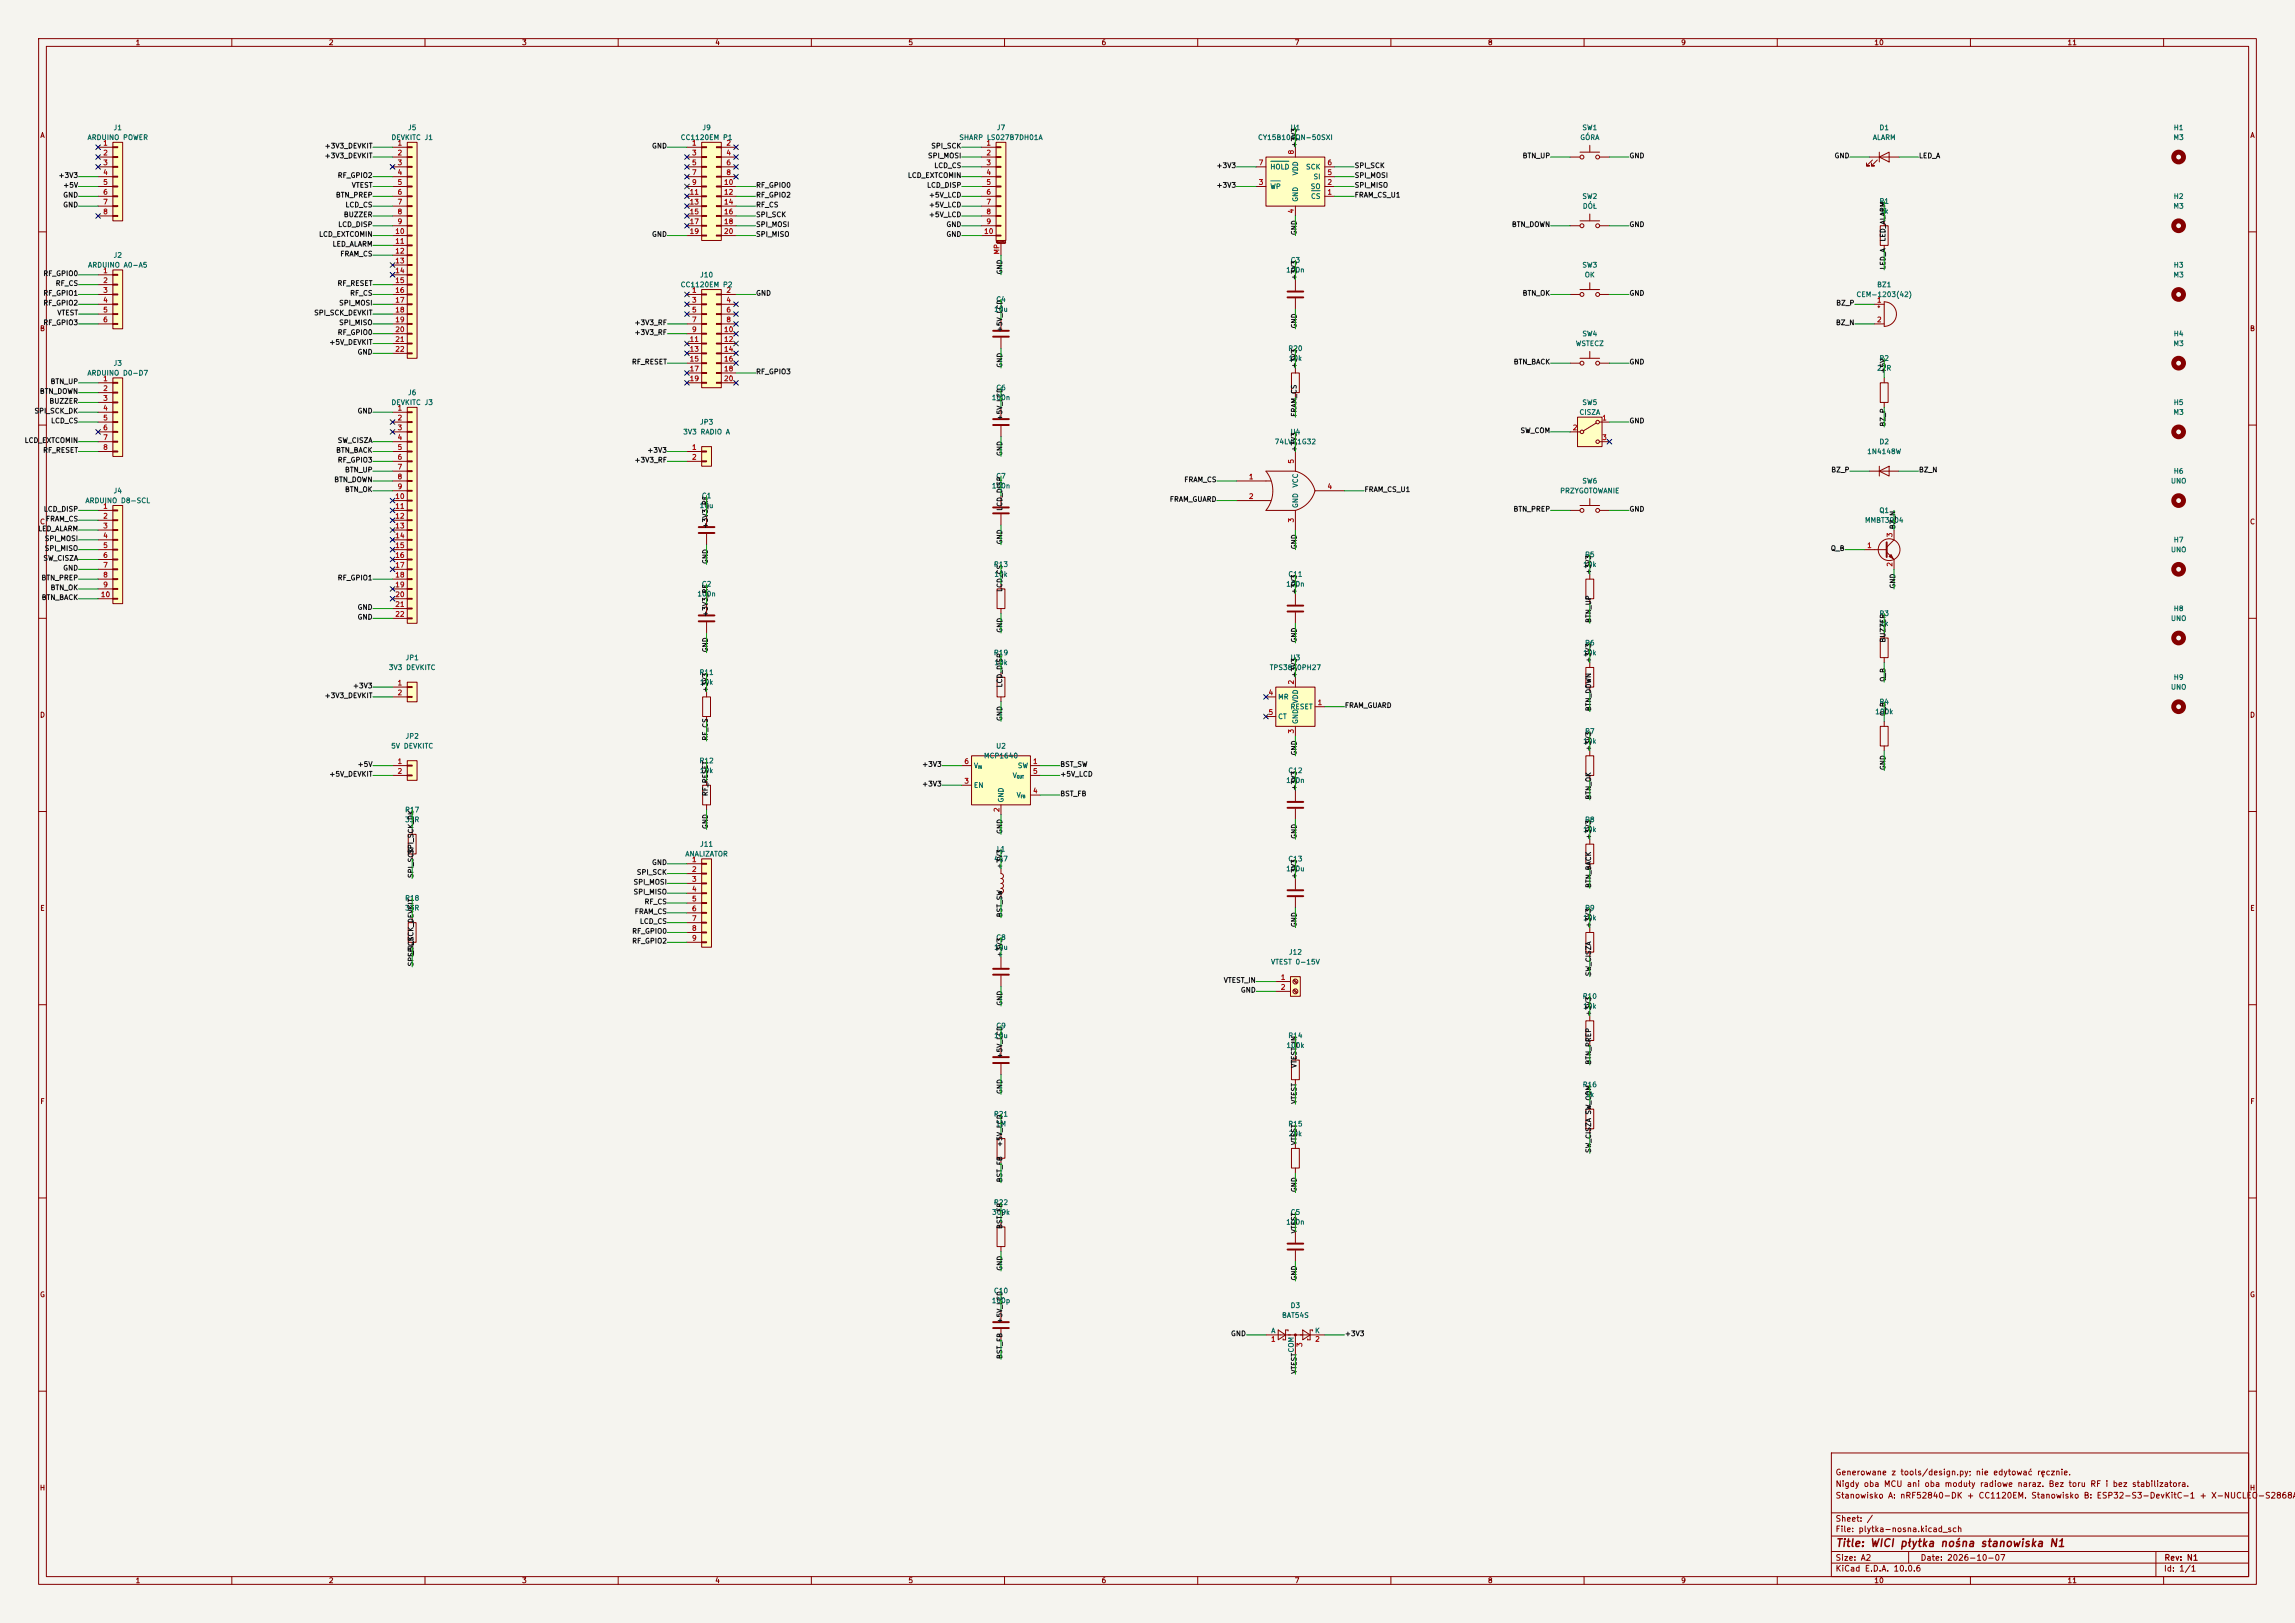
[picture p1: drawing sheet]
<svg xmlns="http://www.w3.org/2000/svg" width="594mm" height="420mm" viewBox="0 0 594 420" stroke-linecap="round" stroke-linejoin="round" font-family="sans-serif">
<defs><g id="words">
<text font-size="2" fill="#840000" x="475" y="400.8">Title: WICI płytka nośna stanowiska N1</text>
<g font-size="1.5" fill="#840000">
<text x="475" y="382.1">Generowane z tools/design.py; nie edytować ręcznie.</text>
<text x="475" y="388.1">Stanowisko A: nRF52840-DK + CC1120EM. Stanowisko B: ESP32-S3-DevKitC-1 + X-NUCLEO-S2868A2</text>
<text x="475" y="385.1">Nigdy oba MCU ani oba moduły radiowe naraz. Bez toru RF i bez stabilizatora.</text>
<text x="475" y="394.1">Sheet: /</text>
<text x="475" y="396.8">File: plytka-nosna.kicad_sch</text>
<text x="475" y="407">KiCad E.D.A. 10.0.6</text>
<text x="475" y="404.2">Size: A2</text>
<text x="497" y="404.2">Date: 2026-10-07</text>
<text x="560" y="407">Id: 1/1</text>
<text x="560.1" y="404.2">Rev: N1</text>
</g>
<g font-size="1.3" fill="#840000">
<text x="35" y="12">1</text>
<text x="85" y="12">2</text>
<text x="135" y="12">3</text>
<text x="185" y="12">4</text>
<text x="235" y="12">5</text>
<text x="285" y="12">6</text>
<text x="335" y="12">7</text>
<text x="385" y="12">8</text>
<text x="435" y="12">9</text>
<text x="485" y="12">10</text>
<text x="535" y="12">11</text>
<text x="10.3" y="36">A</text>
<text x="582.3" y="36">A</text>
<text x="10.2" y="86">B</text>
<text x="582.2" y="86">B</text>
<text x="10.2" y="136">C</text>
<text x="582.2" y="136">C</text>
<text x="10.2" y="186">D</text>
<text x="582.2" y="186">D</text>
<text x="10.3" y="236">E</text>
<text x="582.3" y="236">E</text>
<text x="10.3" y="286">F</text>
<text x="582.3" y="286">F</text>
<text x="10.2" y="336">G</text>
<text x="582.2" y="336">G</text>
<text x="10.2" y="386">H</text>
<text x="582.2" y="386">H</text>
<text x="35" y="410">1</text>
<text x="85" y="410">2</text>
<text x="135" y="410">3</text>
<text x="185" y="410">4</text>
<text x="235" y="410">5</text>
<text x="285" y="410">6</text>
<text x="335" y="410">7</text>
<text x="385" y="410">8</text>
<text x="435" y="410">9</text>
<text x="485" y="410">10</text>
<text x="535" y="410">11</text>
</g>
<g font-size="1.3" fill="#006464">
<text x="29.3" y="34">J1</text>
<text x="105.5" y="34">J5</text>
<text x="181.7" y="34">J9</text>
<text x="257.9" y="34">J7</text>
<text x="333.9" y="34">U1</text>
<text x="409.4" y="34">SW1</text>
<text x="486.3" y="34">D1</text>
<text x="562.5" y="34">H1</text>
<text x="22.5" y="36.5">ARDUINO POWER</text>
<text x="101.2" y="36.5">DEVKITC J1</text>
<text x="176" y="36.5">CC1120EM P1</text>
<text x="248.2" y="36.5">SHARP LS027B7DH01A</text>
<text x="325.5" y="36.5">CY15B104QN-50SXI</text>
<text x="408.9" y="36.5">GÓRA</text>
<text x="484.6" y="36.5">ALARM</text>
<text x="562.4" y="36.5">M3</text>
<text x="328.6" y="44.1">HOLD</text>
<text x="336.2" y="45.5" transform="rotate(-90 336.2 45.5)">VDD</text>
<text x="337.9" y="44.1">SCK</text>
<text x="339.8" y="46.7">SI</text>
<text x="328.6" y="49.2">WP</text>
<text x="336.2" y="52.4" transform="rotate(-90 336.2 52.4)">GND</text>
<text x="339.1" y="49.2">SO</text>
<text x="339.2" y="51.8">CS</text>
<text x="409.4" y="51.8">SW2</text>
<text x="486.3" y="53">R1</text>
<text x="562.5" y="51.8">H2</text>
<text x="409.5" y="54.3">DÓŁ</text>
<text x="486.4" y="55.6">1k</text>
<text x="562.4" y="54.3">M3</text>
<text x="22.7" y="69.5">ARDUINO A0-A5</text>
<text x="29.3" y="67">J2</text>
<text x="332.8" y="70.8">100n</text>
<text x="333.9" y="68.3">C3</text>
<text x="409.4" y="69.5">SW3</text>
<text x="562.5" y="69.5">H3</text>
<text x="176" y="74.6">CC1120EM P2</text>
<text x="181.1" y="72.1">J10</text>
<text x="410.1" y="72.1">OK</text>
<text x="480.4" y="77.2">CEM-1203(42)</text>
<text x="485.7" y="74.6">BZ1</text>
<text x="562.4" y="72.1">M3</text>
<text x="257.2" y="81">10u</text>
<text x="257.7" y="78.4">C4</text>
<text x="407.7" y="89.9">WSTECZ</text>
<text x="409.4" y="87.3">SW4</text>
<text x="562.4" y="89.9">M3</text>
<text x="562.5" y="87.3">H4</text>
<text x="29.3" y="94.9">J3</text>
<text x="333.3" y="91.1">R20</text>
<text x="333.4" y="93.7">10k</text>
<text x="486.3" y="93.7">R2</text>
<text x="22.5" y="97.5">ARDUINO D0-D7</text>
<text x="257.7" y="101.3">C6</text>
<text x="485.7" y="96.2">22R</text>
<text x="101.2" y="105.1">DEVKITC J3</text>
<text x="105.5" y="102.6">J6</text>
<text x="256.6" y="103.8">100n</text>
<text x="408.7" y="107.6">CISZA</text>
<text x="409.4" y="105.1">SW5</text>
<text x="562.4" y="107.6">M3</text>
<text x="562.5" y="105.1">H5</text>
<text x="176.7" y="112.7">3V3 RADIO A</text>
<text x="181" y="110.2">JP3</text>
<text x="333.9" y="112.7">U4</text>
<text x="329.8" y="115.3">74LVC1G32</text>
<text x="483.1" y="117.8">1N4148W</text>
<text x="486.3" y="115.3">D2</text>
<text x="257.7" y="124.2">C7</text>
<text x="409.4" y="125.4">SW6</text>
<text x="561.8" y="125.4">UNO</text>
<text x="562.5" y="122.9">H6</text>
<text x="22" y="130.5">ARDUINO D8-SCL</text>
<text x="29.3" y="128">J4</text>
<text x="181" y="131.8">10u</text>
<text x="181.5" y="129.2">C1</text>
<text x="256.6" y="126.7">100n</text>
<text x="336.2" y="131.6" transform="rotate(-90 336.2 131.6)">GND</text>
<text x="336.2" y="126.3" transform="rotate(-90 336.2 126.3)">VCC</text>
<text x="403.7" y="128">PRZYGOTOWANIE</text>
<text x="482.6" y="135.6">MMBT3904</text>
<text x="486.3" y="133">Q1</text>
<text x="561.8" y="143.2">UNO</text>
<text x="562.5" y="140.7">H7</text>
<text x="257.1" y="147">R13</text>
<text x="257.2" y="149.6">10k</text>
<text x="333.3" y="149.6">C11</text>
<text x="409.6" y="147">10k</text>
<text x="410.1" y="144.5">R5</text>
<text x="180.4" y="154.6">100n</text>
<text x="181.5" y="152.1">C2</text>
<text x="332.8" y="152.1">100n</text>
<text x="486.3" y="159.7">R3</text>
<text x="561.8" y="161">UNO</text>
<text x="562.5" y="158.4">H8</text>
<text x="410.1" y="167.3">R6</text>
<text x="486.4" y="162.3">1k</text>
<text x="100.5" y="173.7">3V3 DEVKITC</text>
<text x="104.8" y="171.1">JP1</text>
<text x="257.1" y="169.9">R19</text>
<text x="257.2" y="172.4">10k</text>
<text x="328.5" y="173.7">TPS3840PH27</text>
<text x="333.9" y="171.1">U3</text>
<text x="409.6" y="169.9">10k</text>
<text x="180.9" y="175">R11</text>
<text x="181" y="177.5">10k</text>
<text x="561.8" y="178.8">UNO</text>
<text x="562.5" y="176.2">H9</text>
<text x="330.7" y="181.3">MR</text>
<text x="333.9" y="183.8">RESET</text>
<text x="336.2" y="182.2" transform="rotate(-90 336.2 182.2)">VDD</text>
<text x="485.2" y="185.1">100k</text>
<text x="486.3" y="182.6">R4</text>
<text x="104.8" y="191.5">JP2</text>
<text x="330.7" y="186.4">CT</text>
<text x="336.2" y="187.5" transform="rotate(-90 336.2 187.5)">GND</text>
<text x="410.1" y="190.2">R7</text>
<text x="101.1" y="194">5V DEVKITC</text>
<text x="180.9" y="197.8">R12</text>
<text x="254.5" y="196.5">MCP1640</text>
<text x="257.7" y="194">U2</text>
<text x="409.6" y="192.7">10k</text>
<text x="181" y="200.4">10k</text>
<text x="251.9" y="199.1">V</text>
<text x="262" y="201.6">V</text>
<text x="263.3" y="199.1">SW</text>
<text x="332.8" y="202.9">100n</text>
<text x="333.3" y="200.4">C12</text>
<text x="251.9" y="204.2">EN</text>
<text x="260" y="207.8" transform="rotate(-90 260 207.8)">GND</text>
<text x="263" y="206.7">V</text>
<text x="104.7" y="210.5">R17</text>
<text x="104.7" y="213.1">33R</text>
<text x="409.6" y="215.6">10k</text>
<text x="410.1" y="213.1">R8</text>
<text x="177.2" y="221.9">ANALIZATOR</text>
<text x="181.1" y="219.4">J11</text>
<text x="257.8" y="220.7">L1</text>
<text x="257.2" y="223.2">4u7</text>
<text x="332.8" y="225.8">100u</text>
<text x="333.3" y="223.2">C13</text>
<text x="104.7" y="233.4">R18</text>
<text x="104.7" y="235.9">33R</text>
<text x="409.6" y="238.5">10k</text>
<text x="410.1" y="235.9">R9</text>
<text x="257.7" y="243.5">C8</text>
<text x="257.2" y="246.1">10u</text>
<text x="328.8" y="249.9">VTEST 0-15V</text>
<text x="333.5" y="247.3">J12</text>
<text x="409.5" y="258.8">R10</text>
<text x="409.6" y="261.3">10k</text>
<text x="257.2" y="268.9">10u</text>
<text x="257.7" y="266.4">C9</text>
<text x="333.3" y="268.9">R14</text>
<text x="332.8" y="271.5">100k</text>
<text x="409.5" y="281.6">R16</text>
<text x="410.2" y="284.2">1k</text>
<text x="257.1" y="289.3">R21</text>
<text x="257.6" y="291.8">1M</text>
<text x="333.3" y="291.8">R15</text>
<text x="333.4" y="294.3">20k</text>
<text x="256.6" y="314.7">309k</text>
<text x="257.1" y="312.1">R22</text>
<text x="332.8" y="317.2">100n</text>
<text x="333.9" y="314.7">C5</text>
<text x="257.1" y="335">C10</text>
<text x="256.6" y="337.5">100p</text>
<text x="331.7" y="341.3">BAT54S</text>
<text x="333.9" y="338.8">D3</text>
<text x="328.9" y="345.3">A</text>
<text x="340.2" y="345.3">K</text>
<text x="335.1" y="350.1" transform="rotate(-90 335.1 350.1)">COM</text>
</g>
<g font-size="1.3" fill="#a90000">
<text x="26.6" y="38">1</text>
<text x="26.6" y="40.5">2</text>
<text x="102.8" y="38">1</text>
<text x="102.8" y="40.5">2</text>
<text x="179" y="38">1</text>
<text x="179" y="40.5">3</text>
<text x="187.9" y="38">2</text>
<text x="187.9" y="40.5">4</text>
<text x="255.2" y="38">1</text>
<text x="255.2" y="40.5">2</text>
<text x="335.1" y="40.1" transform="rotate(-90 335.1 40.1)">8</text>
<text x="26.6" y="43">3</text>
<text x="26.6" y="45.6">4</text>
<text x="102.8" y="43">3</text>
<text x="102.8" y="45.6">4</text>
<text x="179" y="43">5</text>
<text x="179" y="45.6">7</text>
<text x="187.9" y="43">6</text>
<text x="187.9" y="45.6">8</text>
<text x="255.2" y="43">3</text>
<text x="255.2" y="45.6">4</text>
<text x="325.7" y="43">7</text>
<text x="343.4" y="45.6">5</text>
<text x="343.4" y="43">6</text>
<text x="26.6" y="48.1">5</text>
<text x="26.6" y="50.7">6</text>
<text x="26.6" y="53.2">7</text>
<text x="102.8" y="48.1">5</text>
<text x="102.8" y="50.7">6</text>
<text x="102.8" y="53.2">7</text>
<text x="178.4" y="50.7">11</text>
<text x="178.4" y="53.2">13</text>
<text x="179" y="48.1">9</text>
<text x="187.3" y="48.1">10</text>
<text x="187.3" y="50.7">12</text>
<text x="187.3" y="53.2">14</text>
<text x="255.2" y="48.1">5</text>
<text x="255.2" y="50.7">6</text>
<text x="255.2" y="53.2">7</text>
<text x="325.7" y="48.1">3</text>
<text x="343.4" y="50.7">1</text>
<text x="343.4" y="48.1">2</text>
<text x="26.6" y="55.7">8</text>
<text x="102.8" y="55.7">8</text>
<text x="102.8" y="58.3">9</text>
<text x="178.4" y="55.7">15</text>
<text x="178.4" y="58.3">17</text>
<text x="187.3" y="55.7">16</text>
<text x="187.3" y="58.3">18</text>
<text x="255.2" y="55.7">8</text>
<text x="255.2" y="58.3">9</text>
<text x="335.1" y="55.3" transform="rotate(-90 335.1 55.3)">4</text>
<text x="102.2" y="60.8">10</text>
<text x="102.2" y="63.4">11</text>
<text x="102.2" y="65.9">12</text>
<text x="178.4" y="60.8">19</text>
<text x="187.3" y="60.8">20</text>
<text x="254.6" y="60.8">10</text>
<text x="26.6" y="71">1</text>
<text x="102.2" y="68.4">13</text>
<text x="102.2" y="71">14</text>
<text x="258.9" y="66" transform="rotate(-90 258.9 66)">MP</text>
<text x="26.6" y="73.5">2</text>
<text x="26.6" y="76.1">3</text>
<text x="102.2" y="73.5">15</text>
<text x="102.2" y="76.1">16</text>
<text x="179" y="76.1">1</text>
<text x="187.9" y="76.1">2</text>
<text x="26.6" y="78.6">4</text>
<text x="26.6" y="81.1">5</text>
<text x="26.6" y="83.7">6</text>
<text x="102.2" y="78.6">17</text>
<text x="102.2" y="81.1">18</text>
<text x="102.2" y="83.7">19</text>
<text x="179" y="78.6">3</text>
<text x="179" y="81.1">5</text>
<text x="179" y="83.7">7</text>
<text x="187.9" y="78.6">4</text>
<text x="187.9" y="81.1">6</text>
<text x="187.9" y="83.7">8</text>
<text x="485.7" y="78.6">1</text>
<text x="485.7" y="83.7">2</text>
<text x="102.2" y="86.2">20</text>
<text x="102.2" y="88.8">21</text>
<text x="178.4" y="88.8">11</text>
<text x="179" y="86.2">9</text>
<text x="187.3" y="86.2">10</text>
<text x="187.3" y="88.8">12</text>
<text x="102.2" y="91.3">22</text>
<text x="178.4" y="91.3">13</text>
<text x="178.4" y="93.8">15</text>
<text x="187.3" y="91.3">14</text>
<text x="187.3" y="93.8">16</text>
<text x="26.6" y="98.9">1</text>
<text x="26.6" y="101.5">2</text>
<text x="178.4" y="96.4">17</text>
<text x="178.4" y="98.9">19</text>
<text x="187.3" y="96.4">18</text>
<text x="187.3" y="98.9">20</text>
<text x="26.6" y="104">3</text>
<text x="26.6" y="106.5">4</text>
<text x="102.8" y="106.5">1</text>
<text x="26.6" y="109.1">5</text>
<text x="26.6" y="111.6">6</text>
<text x="102.8" y="109.1">2</text>
<text x="102.8" y="111.6">3</text>
<text x="406.9" y="111.6">2</text>
<text x="414.6" y="109.1">1</text>
<text x="26.6" y="114.2">7</text>
<text x="26.6" y="116.7">8</text>
<text x="102.8" y="114.2">4</text>
<text x="102.8" y="116.7">5</text>
<text x="102.8" y="119.2">6</text>
<text x="179" y="116.7">1</text>
<text x="179" y="119.2">2</text>
<text x="414.6" y="114.2">3</text>
<text x="102.8" y="121.8">7</text>
<text x="102.8" y="124.3">8</text>
<text x="323.1" y="124.3">1</text>
<text x="335.1" y="120.1" transform="rotate(-90 335.1 120.1)">5</text>
<text x="26.6" y="131.9">1</text>
<text x="102.2" y="129.4">10</text>
<text x="102.2" y="131.9">11</text>
<text x="102.8" y="126.9">9</text>
<text x="323.1" y="129.4">2</text>
<text x="343.4" y="126.9">4</text>
<text x="26.6" y="134.5">2</text>
<text x="26.6" y="137">3</text>
<text x="102.2" y="134.5">12</text>
<text x="102.2" y="137">13</text>
<text x="335.1" y="135.4" transform="rotate(-90 335.1 135.4)">3</text>
<text x="26.6" y="139.6">4</text>
<text x="26.6" y="142.1">5</text>
<text x="102.2" y="139.6">14</text>
<text x="102.2" y="142.1">15</text>
<text x="483.1" y="142.1">1</text>
<text x="490.1" y="139.2" transform="rotate(-90 490.1 139.2)">3</text>
<text x="26.6" y="144.6">6</text>
<text x="26.6" y="147.2">7</text>
<text x="26.6" y="149.7">8</text>
<text x="102.2" y="144.6">16</text>
<text x="102.2" y="147.2">17</text>
<text x="102.2" y="149.7">18</text>
<text x="490.1" y="146.8" transform="rotate(-90 490.1 146.8)">2</text>
<text x="26" y="154.8">10</text>
<text x="26.6" y="152.3">9</text>
<text x="102.2" y="152.3">19</text>
<text x="102.2" y="154.8">20</text>
<text x="102.2" y="157.3">21</text>
<text x="102.2" y="159.9">22</text>
<text x="102.8" y="177.7">1</text>
<text x="335.1" y="177.3" transform="rotate(-90 335.1 177.3)">2</text>
<text x="102.8" y="180.2">2</text>
<text x="328.2" y="180.2">4</text>
<text x="328.2" y="185.3">5</text>
<text x="340.9" y="182.7">1</text>
<text x="335.1" y="190" transform="rotate(-90 335.1 190)">3</text>
<text x="102.8" y="198">1</text>
<text x="249.5" y="198">6</text>
<text x="267.2" y="198">1</text>
<text x="102.8" y="200.5">2</text>
<text x="249.5" y="203.1">3</text>
<text x="267.2" y="200.5">5</text>
<text x="267.2" y="205.6">4</text>
<text x="258.9" y="210.3" transform="rotate(-90 258.9 210.3)">2</text>
<text x="179" y="223.4">1</text>
<text x="179" y="225.9">2</text>
<text x="179" y="228.5">3</text>
<text x="179" y="231">4</text>
<text x="179" y="233.5">5</text>
<text x="179" y="236.1">6</text>
<text x="179" y="238.6">7</text>
<text x="179" y="241.2">8</text>
<text x="179" y="243.7">9</text>
<text x="331.4" y="253.9">1</text>
<text x="331.4" y="256.4">2</text>
<text x="328.8" y="347.5">1</text>
<text x="340.3" y="347.5">2</text>
<text x="337.3" y="348.7" transform="rotate(-90 337.3 348.7)">3</text>
</g>
<g font-size="1.3" fill="#0f0f0f">
<text x="83.9" y="38.7">+3V3_DEVKIT</text>
<text x="83.9" y="41.3">+3V3_DEVKIT</text>
<text x="168.6" y="38.7">GND</text>
<text x="240" y="41.3">SPI_MOSI</text>
<text x="240.9" y="38.7">SPI_SCK</text>
<text x="335.9" y="38.3" transform="rotate(-90 335.9 38.3)">+3V3</text>
<text x="394" y="41.3">BTN_UP</text>
<text x="421.6" y="41.3">GND</text>
<text x="474.7" y="41.3">GND</text>
<text x="496.5" y="41.3">LED_A</text>
<text x="15" y="46.3">+3V3</text>
<text x="87.3" y="46.3">RF_GPIO2</text>
<text x="234.8" y="46.3">LCD_EXTCOMIN</text>
<text x="241.7" y="43.8">LCD_CS</text>
<text x="314.7" y="43.8">+3V3</text>
<text x="350.5" y="46.3">SPI_MOSI</text>
<text x="350.5" y="43.8">SPI_SCK</text>
<text x="16.2" y="48.9">+5V</text>
<text x="16.2" y="51.4">GND</text>
<text x="16.2" y="54">GND</text>
<text x="86.8" y="51.4">BTN_PREP</text>
<text x="89.3" y="54">LCD_CS</text>
<text x="90.9" y="48.9">VTEST</text>
<text x="195.6" y="54">RF_CS</text>
<text x="195.6" y="51.4">RF_GPIO2</text>
<text x="195.6" y="48.9">RF_GPIO0</text>
<text x="239.8" y="48.9">LCD_DISP</text>
<text x="240.3" y="54">+5V_LCD</text>
<text x="240.3" y="51.4">+5V_LCD</text>
<text x="314.7" y="48.9">+3V3</text>
<text x="350.5" y="51.4">FRAM_CS_U1</text>
<text x="350.5" y="48.9">SPI_MISO</text>
<text x="87.4" y="59">LCD_DISP</text>
<text x="88.9" y="56.5">BUZZER</text>
<text x="195.6" y="59">SPI_MOSI</text>
<text x="195.6" y="56.5">SPI_SCK</text>
<text x="240.3" y="56.5">+5V_LCD</text>
<text x="244.8" y="59">GND</text>
<text x="391.2" y="59">BTN_DOWN</text>
<text x="421.6" y="59">GND</text>
<text x="82.4" y="61.6">LCD_EXTCOMIN</text>
<text x="86" y="64.1">LED_ALARM</text>
<text x="168.6" y="61.6">GND</text>
<text x="195.6" y="61.6">SPI_MISO</text>
<text x="244.8" y="61.6">GND</text>
<text x="335.9" y="61" transform="rotate(-90 335.9 61)">GND</text>
<text x="488.3" y="62.6" transform="rotate(-90 488.3 62.6)">LED_ALARM</text>
<text x="11.1" y="71.7">RF_GPIO0</text>
<text x="87.9" y="66.7">FRAM_CS</text>
<text x="259.7" y="71.1" transform="rotate(-90 259.7 71.1)">GND</text>
<text x="488.3" y="69.9" transform="rotate(-90 488.3 69.9)">LED_A</text>
<text x="11.1" y="76.8">RF_GPIO1</text>
<text x="14.3" y="74.3">RF_CS</text>
<text x="87.2" y="74.3">RF_RESET</text>
<text x="90.5" y="76.8">RF_CS</text>
<text x="195.6" y="76.8">GND</text>
<text x="335.9" y="72.6" transform="rotate(-90 335.9 72.6)">+3V3</text>
<text x="394" y="76.8">BTN_OK</text>
<text x="421.6" y="76.8">GND</text>
<text x="11.1" y="79.4">RF_GPIO2</text>
<text x="14.7" y="81.9">VTEST</text>
<text x="81.2" y="81.9">SPI_SCK_DEVKIT</text>
<text x="87.6" y="79.4">SPI_MOSI</text>
<text x="475.1" y="79.4">BZ_P</text>
<text x="11.1" y="84.4">RF_GPIO3</text>
<text x="85.1" y="89.5">+5V_DEVKIT</text>
<text x="87.3" y="87">RF_GPIO0</text>
<text x="87.6" y="84.4">SPI_MISO</text>
<text x="164.1" y="87">+3V3_RF</text>
<text x="164.1" y="84.4">+3V3_RF</text>
<text x="259.7" y="86.1" transform="rotate(-90 259.7 86.1)">+5V_LCD</text>
<text x="335.9" y="85.1" transform="rotate(-90 335.9 85.1)">GND</text>
<text x="475.1" y="84.4">BZ_N</text>
<text x="92.4" y="92.1">GND</text>
<text x="163.4" y="94.6">RF_RESET</text>
<text x="259.7" y="95.3" transform="rotate(-90 259.7 95.3)">GND</text>
<text x="335.9" y="95.5" transform="rotate(-90 335.9 95.5)">+3V3</text>
<text x="391.7" y="94.6">BTN_BACK</text>
<text x="421.6" y="94.6">GND</text>
<text x="13" y="99.7">BTN_UP</text>
<text x="195.6" y="97.1">RF_GPIO3</text>
<text x="488.3" y="96.8" transform="rotate(-90 488.3 96.8)">+5V</text>
<text x="8.8" y="107.3">SPI_SCK_DK</text>
<text x="10.2" y="102.2">BTN_DOWN</text>
<text x="12.7" y="104.8">BUZZER</text>
<text x="92.4" y="107.3">GND</text>
<text x="335.9" y="108" transform="rotate(-90 335.9 108)">FRAM_CS</text>
<text x="13.1" y="109.8">LCD_CS</text>
<text x="259.7" y="109" transform="rotate(-90 259.7 109)">+5V_LCD</text>
<text x="393.4" y="112.4">SW_COM</text>
<text x="421.6" y="109.8">GND</text>
<text x="488.3" y="110.5" transform="rotate(-90 488.3 110.5)">BZ_P</text>
<text x="6.2" y="114.9">LCD_EXTCOMIN</text>
<text x="11" y="117.5">RF_RESET</text>
<text x="86.9" y="117.5">BTN_BACK</text>
<text x="87.3" y="120">RF_GPIO3</text>
<text x="87.3" y="114.9">SW_CISZA</text>
<text x="164.1" y="120">+3V3_RF</text>
<text x="167.4" y="117.5">+3V3</text>
<text x="259.7" y="118.1" transform="rotate(-90 259.7 118.1)">GND</text>
<text x="335.9" y="117.1" transform="rotate(-90 335.9 117.1)">+3V3</text>
<text x="86.4" y="125.1">BTN_DOWN</text>
<text x="89.2" y="122.5">BTN_UP</text>
<text x="306.4" y="125.1">FRAM_CS</text>
<text x="473.8" y="122.5">BZ_P</text>
<text x="496.5" y="122.5">BZ_N</text>
<text x="89.2" y="127.6">BTN_OK</text>
<text x="302.6" y="130.2">FRAM_GUARD</text>
<text x="353" y="127.6">FRAM_CS_U1</text>
<text x="9.8" y="137.8">LED_ALARM</text>
<text x="11.2" y="132.7">LCD_DISP</text>
<text x="11.7" y="135.2">FRAM_CS</text>
<text x="183.5" y="136.9" transform="rotate(-90 183.5 136.9)">+3V3_RF</text>
<text x="259.7" y="132.3" transform="rotate(-90 259.7 132.3)">LCD_DISP</text>
<text x="391.6" y="132.7">BTN_PREP</text>
<text x="421.6" y="132.7">GND</text>
<text x="490.8" y="137.1" transform="rotate(-90 490.8 137.1)">BZ_N</text>
<text x="11.4" y="142.9">SPI_MISO</text>
<text x="11.4" y="140.3">SPI_MOSI</text>
<text x="259.7" y="141" transform="rotate(-90 259.7 141)">GND</text>
<text x="335.9" y="142.3" transform="rotate(-90 335.9 142.3)">GND</text>
<text x="473.7" y="142.9">Q_B</text>
<text x="11.1" y="145.4">SW_CISZA</text>
<text x="16.2" y="147.9">GND</text>
<text x="183.5" y="146.1" transform="rotate(-90 183.5 146.1)">GND</text>
<text x="412.1" y="148.8" transform="rotate(-90 412.1 148.8)">+3V3</text>
<text x="10.6" y="150.5">BTN_PREP</text>
<text x="10.7" y="155.6">BTN_BACK</text>
<text x="13" y="153">BTN_OK</text>
<text x="87.3" y="150.5">RF_GPIO1</text>
<text x="259.7" y="153.3" transform="rotate(-90 259.7 153.3)">LCD_CS</text>
<text x="335.9" y="153.9" transform="rotate(-90 335.9 153.9)">+3V3</text>
<text x="490.8" y="152.4" transform="rotate(-90 490.8 152.4)">GND</text>
<text x="92.4" y="158.1">GND</text>
<text x="92.4" y="160.6">GND</text>
<text x="183.5" y="159.8" transform="rotate(-90 183.5 159.8)">+3V3_RF</text>
<text x="412.1" y="161.3" transform="rotate(-90 412.1 161.3)">BTN_UP</text>
<text x="259.7" y="163.9" transform="rotate(-90 259.7 163.9)">GND</text>
<text x="335.9" y="166.4" transform="rotate(-90 335.9 166.4)">GND</text>
<text x="488.3" y="166.4" transform="rotate(-90 488.3 166.4)">BUZZER</text>
<text x="183.5" y="168.9" transform="rotate(-90 183.5 168.9)">GND</text>
<text x="412.1" y="171.7" transform="rotate(-90 412.1 171.7)">+3V3</text>
<text x="91.2" y="178.4">+3V3</text>
<text x="183.5" y="179.3" transform="rotate(-90 183.5 179.3)">+3V3</text>
<text x="259.7" y="178" transform="rotate(-90 259.7 178)">LCD_DISP</text>
<text x="335.9" y="175.5" transform="rotate(-90 335.9 175.5)">+3V3</text>
<text x="488.3" y="176.6" transform="rotate(-90 488.3 176.6)">Q_B</text>
<text x="83.9" y="181">+3V3_DEVKIT</text>
<text x="348" y="183.5">FRAM_GUARD</text>
<text x="412.1" y="184.2" transform="rotate(-90 412.1 184.2)">BTN_DOWN</text>
<text x="488.3" y="185.4" transform="rotate(-90 488.3 185.4)">Q_B</text>
<text x="183.5" y="191.8" transform="rotate(-90 183.5 191.8)">RF_CS</text>
<text x="259.7" y="186.7" transform="rotate(-90 259.7 186.7)">GND</text>
<text x="335.9" y="195.6" transform="rotate(-90 335.9 195.6)">GND</text>
<text x="412.1" y="194.5" transform="rotate(-90 412.1 194.5)">+3V3</text>
<text x="85.1" y="201.3">+5V_DEVKIT</text>
<text x="92.4" y="198.7">+5V</text>
<text x="238.5" y="203.8">+3V3</text>
<text x="238.5" y="198.7">+3V3</text>
<text x="274.3" y="201.3">+5V_LCD</text>
<text x="274.3" y="198.7">BST_SW</text>
<text x="488.3" y="199.4" transform="rotate(-90 488.3 199.4)">GND</text>
<text x="183.5" y="206.1" transform="rotate(-90 183.5 206.1)">RF_RESET</text>
<text x="274.3" y="206.4">BST_FB</text>
<text x="335.9" y="204.7" transform="rotate(-90 335.9 204.7)">+3V3</text>
<text x="412.1" y="207" transform="rotate(-90 412.1 207)">BTN_OK</text>
<text x="183.5" y="214.7" transform="rotate(-90 183.5 214.7)">GND</text>
<text x="259.7" y="215.9" transform="rotate(-90 259.7 215.9)">GND</text>
<text x="107.3" y="221.1" transform="rotate(-90 107.3 221.1)">SPI_SCK_DK</text>
<text x="335.9" y="217.2" transform="rotate(-90 335.9 217.2)">GND</text>
<text x="412.1" y="217.4" transform="rotate(-90 412.1 217.4)">+3V3</text>
<text x="107.3" y="227.4" transform="rotate(-90 107.3 227.4)">SPI_SCK</text>
<text x="164.7" y="226.7">SPI_SCK</text>
<text x="168.6" y="224.1">GND</text>
<text x="259.7" y="225" transform="rotate(-90 259.7 225)">+3V3</text>
<text x="335.9" y="227.6" transform="rotate(-90 335.9 227.6)">+3V3</text>
<text x="163.8" y="231.8">SPI_MISO</text>
<text x="163.8" y="229.2">SPI_MOSI</text>
<text x="412.1" y="229.9" transform="rotate(-90 412.1 229.9)">BTN_BACK</text>
<text x="164.1" y="236.8">FRAM_CS</text>
<text x="165.5" y="239.4">LCD_CS</text>
<text x="166.7" y="234.3">RF_CS</text>
<text x="259.7" y="237.5" transform="rotate(-90 259.7 237.5)">BST_SW</text>
<text x="163.5" y="244.5">RF_GPIO2</text>
<text x="163.5" y="241.9">RF_GPIO0</text>
<text x="335.9" y="240.1" transform="rotate(-90 335.9 240.1)">GND</text>
<text x="412.1" y="240.3" transform="rotate(-90 412.1 240.3)">+3V3</text>
<text x="107.3" y="250.2" transform="rotate(-90 107.3 250.2)">SPI_SCK</text>
<text x="107.3" y="247.8" transform="rotate(-90 107.3 247.8)">SPI_SCK_DEVKIT</text>
<text x="259.7" y="247.9" transform="rotate(-90 259.7 247.9)">+3V3</text>
<text x="316.6" y="254.6">VTEST_IN</text>
<text x="321" y="257.2">GND</text>
<text x="412.1" y="252.8" transform="rotate(-90 412.1 252.8)">SW_CISZA</text>
<text x="259.7" y="260.4" transform="rotate(-90 259.7 260.4)">GND</text>
<text x="412.1" y="263.1" transform="rotate(-90 412.1 263.1)">+3V3</text>
<text x="259.7" y="274.1" transform="rotate(-90 259.7 274.1)">+5V_LCD</text>
<text x="412.1" y="275.6" transform="rotate(-90 412.1 275.6)">BTN_PREP</text>
<text x="335.9" y="276.5" transform="rotate(-90 335.9 276.5)">VTEST_IN</text>
<text x="259.7" y="283.2" transform="rotate(-90 259.7 283.2)">GND</text>
<text x="335.9" y="285.8" transform="rotate(-90 335.9 285.8)">VTEST</text>
<text x="259.7" y="296.9" transform="rotate(-90 259.7 296.9)">+5V_LCD</text>
<text x="335.9" y="296.4" transform="rotate(-90 335.9 296.4)">VTEST</text>
<text x="412.1" y="298.5" transform="rotate(-90 412.1 298.5)">SW_CISZA SW_COM</text>
<text x="259.7" y="306.1" transform="rotate(-90 259.7 306.1)">BST_FB</text>
<text x="335.9" y="308.6" transform="rotate(-90 335.9 308.6)">GND</text>
<text x="259.7" y="318.2" transform="rotate(-90 259.7 318.2)">BST_FB</text>
<text x="335.9" y="319.3" transform="rotate(-90 335.9 319.3)">VTEST</text>
<text x="259.7" y="329" transform="rotate(-90 259.7 329)">GND</text>
<text x="335.9" y="331.5" transform="rotate(-90 335.9 331.5)">GND</text>
<text x="259.7" y="342.6" transform="rotate(-90 259.7 342.6)">+5V_LCD</text>
<text x="318.5" y="346.1">GND</text>
<text x="348" y="346.1">+3V3</text>
<text x="259.7" y="351.8" transform="rotate(-90 259.7 351.8)">BST_FB</text>
<text x="335.9" y="355.6" transform="rotate(-90 335.9 355.6)">VTEST</text>
</g>
<g font-size=".8" fill="#006464">
<text x="253.1" y="199.1">IN</text>
<text x="263.1" y="201.6">OUT</text>
<text x="264.1" y="206.7">FB</text>
</g>
<text font-size=".4" fill="#840000" x="257.8" y="62.9">Mounting</text>
</g></defs>
<path d="M0 0h594v420h-594z" fill="#f5f4ef" stroke="#f5f4ef" stroke-width=".26"/>
<g fill="none" stroke="#840000" stroke-width=".26">
<path d="M10 10h574v400h-574zM12 12h570v396h-570zM60 10v2M110 10v2M160 10v2M210 10v2M260 10v2M310 10v2M360 10v2M410 10v2M460 10v2M510 10v2"/>
<path d="M560 10v2M10 60h2M582 60h2M10 110h2M582 110h2M10 160h2M582 160h2M10 210h2M582 210h2M10 260h2M582 260h2M10 310h2"/>
<path d="M582 310h2M10 360h2M474 376h108v32h-108zM582 360h2M474 397.5h108M474 391.5h108M60 408v2M110 408v2M160 408v2M210 408v2M260 408v2M310 408v2"/>
<path d="M360 408v2M410 408v2M460 408v2M474 404.5h108M474 401.5h108M494 401.5v3M510 408v2M558 401.5v6.5M560 408v2"/>
</g>
<path d="M105.4 36.8h2.5v55.9h-2.5z" fill="#ffffc2"/>
<g fill="none" stroke="#840000" stroke-width=".26">
<path d="M101.6 38.1h3.8M105.4 36.8h2.5v55.9h-2.5zM105.4 38h1.3v.2h-1.3zM101.6 40.6h3.8M101.6 43.2h3.8M101.6 45.7h3.8M101.6 48.3h3.8M101.6 50.8h3.8M101.6 53.3h3.8M101.6 55.9h3.8M101.6 58.4h3.8M105.4 40.5h1.3v.3h-1.3z"/>
<path d="M105.4 43.1h1.3v.2h-1.3zM105.4 45.6h1.3v.2h-1.3zM105.4 48.1h1.3v.3h-1.3zM105.4 50.7h1.3v.2h-1.3zM105.4 53.2h1.3v.3h-1.3zM105.4 55.8h1.3v.2h-1.3zM105.4 58.3h1.3v.2h-1.3zM101.6 61h3.8M101.6 63.5h3.8M101.6 66h3.8M101.6 68.6h3.8M101.6 71.1h3.8"/>
<path d="M101.6 73.7h3.8M101.6 76.2h3.8M101.6 78.7h3.8M105.4 60.8h1.3v.3h-1.3zM105.4 63.4h1.3v.2h-1.3zM105.4 65.9h1.3v.3h-1.3zM105.4 68.5h1.3v.2h-1.3zM105.4 71h1.3v.2h-1.3zM105.4 73.5h1.3v.3h-1.3zM105.4 76.1h1.3v.2h-1.3zM105.4 78.6h1.3v.3h-1.3zM101.6 81.3h3.8"/>
<path d="M101.6 83.8h3.8M101.6 86.4h3.8M101.6 88.9h3.8M101.6 91.4h3.8M105.4 81.2h1.3v.2h-1.3zM105.4 83.7h1.3v.2h-1.3zM105.4 86.2h1.3v.3h-1.3zM105.4 88.8h1.3v.2h-1.3zM105.4 91.3h1.3v.3h-1.3zM334.3 274.3h2v5.1h-2zM335.3 273.1v1.2M335.3 279.4v1.3"/>
</g>
<path d="M334 252.7h2.5v5.1h-2.5z" fill="#ffffc2"/>
<g fill="none" stroke="#840000" stroke-width=".26">
<path d="M259.1 224.8v1.3l.4 .1 .2 .5-.2 .5-.4 .1 .4 .2 .2 .5-.2 .4-.4 .2 .4 .2 .2 .4-.2 .5-.4 .2 .4 .2 .2 .4-.2 .5-.4 .1v1.3M259.1 247.7v2.7M259.1 252.5v2.8M330.2 254h3.8M330.2 256.5h3.8M334 252.7h2.5v5.1h-2.5zM334.7 253.7l.9 .8M334.7 256.2l.9 .8M334.9 253.5l.9 .8M334.9 256l.9 .9M259.1 270.5v2.8M259.1 275.3v2.8"/>
<path d="M258.1 294.6h2v5.1h-2zM259.1 293.4v1.2M259.1 299.7v1.3M334.3 297.2h2v5.1h-2zM335.3 295.9v1.3M258.1 317.5h2v5.1h-2zM259.1 316.2v1.3M335.3 302.3v1.2M335.3 318.8v2.8M259.1 322.6v1.3M259.1 339.1v2.8M335.3 323.6v2.8"/>
<path d="M259.1 343.9v2.8M327.7 345.4h15.2M330.8 344.2l1.9 1.2-1.9 1.3zM333.4 344.4v-.2h-.7v2.5h-.6v-.2M335.3 345.4v5.1M337.2 344.2l1.9 1.2-1.9 1.3zM339.7 344.4v-.2h-.6v2.5h-.6v-.2"/>
<circle cx="335.3" cy="254" r=".63"/>
<circle cx="335.3" cy="256.5" r=".63"/>
</g>
<path d="M257 250.7h4.1M257 252.2h4.1M257 273.6h4.1M257 275.1h4.1M333.2 321.8h4.1M333.2 323.3h4.1M257 342.1h4.1M257 343.7h4.1" fill="none" stroke="#840000" stroke-width=".51"/>
<circle cx="335.3" cy="345.4" r=".25" fill="#840000" stroke="#840000" stroke-width=".26"/>
<path d="M251.5 195.6h15.2v12.7h-15.2z" fill="#ffffc2"/>
<g fill="none" stroke="#840000" stroke-width=".26">
<path d="M182.9 156.2v2.8M258.1 152.4h2v5.1h-2zM259.1 151.1v1.3M259.1 157.5v1.3M335.3 153.7v2.8M335.3 158.5v2.8M182.9 161v2.8M182.9 179.1v1.2M258.1 175.3h2v5h-2zM259.1 174v1.3M181.9 180.3h2v5.1h-2zM182.9 185.4v1.3"/>
<path d="M248.9 198.1h2.6M251.5 195.6h15.2v12.7h-15.2zM259.1 180.3v1.3M266.7 198.1h2.5M248.9 203.2h2.6M259.1 208.3v2.5M266.7 205.7h2.5M266.7 200.7h2.5M335.3 204.5v2.8M335.3 209.3v2.8"/>
</g>
<path d="M180.8 159.3h4.1M333.2 156.7h4.1M333.2 158.2h4.1M180.8 160.8h4.1M333.2 207.5h4.1M333.2 209h4.1" fill="none" stroke="#840000" stroke-width=".51"/>
<path d="M29.2 69.9h2.5v15.2h-2.5z" fill="#ffffc2"/>
<g fill="none" stroke="#840000" stroke-width=".26">
<path d="M25.4 71.1h3.8M25.4 73.7h3.8M25.4 76.2h3.8M25.4 78.7h3.8M29.2 69.9h2.5v15.2h-2.5zM29.2 71h1.3v.2h-1.3zM29.2 73.5h1.3v.3h-1.3zM29.2 76.1h1.3v.2h-1.3zM29.2 78.6h1.3v.3h-1.3zM25.4 81.3h3.8M25.4 83.8h3.8M29.2 81.2h1.3v.2h-1.3z"/>
<path d="M29.2 83.7h1.3v.2h-1.3z"/>
</g>
<path d="M330.2 177.8h10.2v10.2h-10.2z" fill="#ffffc2"/>
<path d="M335.3 72.4v2.8M335.3 77.2v2.8M334.3 96.5h2v5.1h-2zM335.3 95.3v1.2M335.3 101.6v1.3M330.2 177.8h10.2v10.2h-10.2zM335.3 175.3v2.5M327.7 180.3h2.5M327.7 185.4h2.5M335.3 188v2.5M340.4 182.9h2.5" fill="none" stroke="#840000" stroke-width=".26"/>
<path d="M333.2 75.4h4.1M333.2 77h4.1" fill="none" stroke="#840000" stroke-width=".51"/>
<path d="M29.2 36.8h2.5v20.4h-2.5z" fill="#ffffc2"/>
<g fill="none" stroke="#840000" stroke-width=".26">
<path d="M25.4 38.1h3.8M29.2 36.8h2.5v20.4h-2.5zM29.2 38h1.3v.2h-1.3zM25.4 40.6h3.8M25.4 43.2h3.8M25.4 45.7h3.8M25.4 48.3h3.8M25.4 50.8h3.8M25.4 53.3h3.8M25.4 55.9h3.8M29.2 40.5h1.3v.3h-1.3zM29.2 43.1h1.3v.2h-1.3z"/>
<path d="M29.2 45.6h1.3v.2h-1.3zM29.2 48.1h1.3v.3h-1.3zM29.2 50.7h1.3v.2h-1.3zM29.2 53.2h1.3v.3h-1.3zM29.2 55.8h1.3v.2h-1.3zM181.9 203.2h2v5.1h-2zM182.9 201.9v1.3M182.9 208.3v1.3"/>
</g>
<path d="M181.6 222.3h2.5v22.8h-2.5z" fill="#ffffc2"/>
<g fill="none" stroke="#840000" stroke-width=".26">
<path d="M259.1 82.6v2.7M259.1 87.4v2.8M259.1 105.4v2.8M259.1 110.2v2.8M259.1 128.3v2.8M259.1 133.1v2.8M177.8 223.5h3.8M177.8 226.1h3.8M177.8 228.6h3.8M177.8 231.1h3.8M177.8 233.7h3.8M177.8 236.2h3.8"/>
<path d="M177.8 238.8h3.8M181.6 222.3h2.5v22.8h-2.5zM181.6 223.4h1.3v.2h-1.3zM181.6 225.9h1.3v.3h-1.3zM181.6 228.5h1.3v.2h-1.3zM181.6 231h1.3v.3h-1.3zM181.6 233.6h1.3v.2h-1.3zM181.6 236.1h1.3v.2h-1.3zM181.6 238.6h1.3v.3h-1.3zM177.8 241.3h3.8M177.8 243.8h3.8M181.6 241.2h1.3v.2h-1.3z"/>
<path d="M181.6 243.7h1.3v.3h-1.3z"/>
</g>
<path d="M257 85.6h4.1M257 87.1h4.1M257 108.5h4.1M257 110h4.1M257 131.3h4.1M257 132.8h4.1" fill="none" stroke="#840000" stroke-width=".51"/>
<path d="M257.8 36.8h2.5v25.4h-2.5z" fill="#ffffc2"/>
<g fill="none" stroke="#840000" stroke-width=".26">
<path d="M254 38.1h3.8M257.8 36.8h2.5v25.4h-2.5zM257.8 38h1.3v.2h-1.3zM254 40.6h3.8M254 43.2h3.8M254 45.7h3.8M254 48.3h3.8M254 50.8h3.8M254 53.3h3.8M254 55.9h3.8M254 58.4h3.8M257.8 40.5h1.3v.3h-1.3z"/>
<path d="M257.8 43.1h1.3v.2h-1.3zM257.8 45.6h1.3v.2h-1.3zM257.8 48.1h1.3v.3h-1.3zM257.8 50.7h1.3v.2h-1.3zM257.8 53.2h1.3v.3h-1.3zM257.8 55.8h1.3v.2h-1.3zM257.8 58.3h1.3v.2h-1.3zM254 61h3.8M257.8 60.8h1.3v.3h-1.3zM258.1 63h2M259.1 63v3M182.9 133.4v2.7"/>
<path d="M182.9 138.2v2.8"/>
</g>
<path d="M180.8 136.4h4.1M180.8 137.9h4.1" fill="none" stroke="#840000" stroke-width=".51"/>
<path d="M181.6 115.6h2.5v5.1h-2.5z" fill="#ffffc2"/>
<path d="M177.8 116.8h3.8M177.8 119.4h3.8M181.6 115.6h2.5v5.1h-2.5zM181.6 116.7h1.3v.3h-1.3zM181.6 119.3h1.3v.2h-1.3z" fill="none" stroke="#840000" stroke-width=".26"/>
<path d="M181.6 74.9h5.1v25.4h-5.1z" fill="#ffffc2"/>
<g fill="none" stroke="#840000" stroke-width=".26">
<path d="M177.8 76.2h3.8M177.8 78.7h3.8M181.6 74.9h5.1v25.4h-5.1zM181.6 76.1h1.3v.2h-1.3zM181.6 78.6h1.3v.3h-1.3zM185.4 76.1h1.3v.2h-1.3zM185.4 78.6h1.3v.3h-1.3zM186.7 76.2h3.8M186.7 78.7h3.8M177.8 81.3h3.8M177.8 83.8h3.8M177.8 86.4h3.8"/>
<path d="M177.8 88.9h3.8M177.8 91.4h3.8M177.8 94h3.8M177.8 96.5h3.8M177.8 99.1h3.8M181.6 81.2h1.3v.2h-1.3zM181.6 83.7h1.3v.2h-1.3zM181.6 86.2h1.3v.3h-1.3zM181.6 88.8h1.3v.2h-1.3zM181.6 91.3h1.3v.3h-1.3zM181.6 93.9h1.3v.2h-1.3zM181.6 96.4h1.3v.2h-1.3z"/>
<path d="M181.6 98.9h1.3v.3h-1.3zM185.4 81.2h1.3v.2h-1.3zM185.4 83.7h1.3v.2h-1.3zM185.4 86.2h1.3v.3h-1.3zM185.4 88.8h1.3v.2h-1.3zM185.4 91.3h1.3v.3h-1.3zM185.4 93.9h1.3v.2h-1.3zM185.4 96.4h1.3v.2h-1.3zM185.4 98.9h1.3v.3h-1.3zM186.7 81.3h3.8M186.7 83.8h3.8M186.7 86.4h3.8"/>
<path d="M186.7 88.9h3.8M186.7 91.4h3.8M186.7 94h3.8M186.7 96.5h3.8M186.7 99.1h3.8"/>
</g>
<path d="M29.2 97.8h2.5v20.3h-2.5z" fill="#ffffc2"/>
<g fill="none" stroke="#840000" stroke-width=".26">
<path d="M25.4 99.1h3.8M29.2 97.8h2.5v20.3h-2.5zM29.2 98.9h1.3v.3h-1.3zM25.4 101.6h3.8M25.4 104.1h3.8M25.4 106.7h3.8M25.4 109.2h3.8M25.4 111.8h3.8M25.4 114.3h3.8M25.4 116.8h3.8M29.2 101.5h1.3v.2h-1.3zM29.2 104h1.3v.3h-1.3z"/>
<path d="M29.2 106.6h1.3v.2h-1.3zM29.2 109.1h1.3v.2h-1.3zM29.2 111.6h1.3v.3h-1.3zM29.2 114.2h1.3v.2h-1.3zM29.2 116.7h1.3v.3h-1.3z"/>
</g>
<path d="M181.6 36.8h5.1v25.4h-5.1z" fill="#ffffc2"/>
<g fill="none" stroke="#840000" stroke-width=".26">
<path d="M177.8 38.1h3.8M181.6 36.8h5.1v25.4h-5.1zM181.6 38h1.3v.2h-1.3zM185.4 38h1.3v.2h-1.3zM186.7 38.1h3.8M177.8 40.6h3.8M177.8 43.2h3.8M177.8 45.7h3.8M177.8 48.3h3.8M177.8 50.8h3.8M177.8 53.3h3.8M177.8 55.9h3.8"/>
<path d="M177.8 58.4h3.8M181.6 40.5h1.3v.3h-1.3zM181.6 43.1h1.3v.2h-1.3zM181.6 45.6h1.3v.2h-1.3zM181.6 48.1h1.3v.3h-1.3zM181.6 50.7h1.3v.2h-1.3zM181.6 53.2h1.3v.3h-1.3zM181.6 55.8h1.3v.2h-1.3zM181.6 58.3h1.3v.2h-1.3zM185.4 40.5h1.3v.3h-1.3zM185.4 43.1h1.3v.2h-1.3zM185.4 45.6h1.3v.2h-1.3z"/>
<path d="M185.4 48.1h1.3v.3h-1.3zM185.4 50.7h1.3v.2h-1.3zM185.4 53.2h1.3v.3h-1.3zM185.4 55.8h1.3v.2h-1.3zM185.4 58.3h1.3v.2h-1.3zM186.7 40.6h3.8M186.7 43.2h3.8M186.7 45.7h3.8M186.7 48.3h3.8M186.7 50.8h3.8M186.7 53.3h3.8M186.7 55.9h3.8"/>
<path d="M186.7 58.4h3.8M177.8 61h3.8M181.6 60.8h1.3v.3h-1.3zM185.4 60.8h1.3v.3h-1.3zM186.7 61h3.8M486.7 99.1h2v5h-2zM487.7 97.8v1.3M487.7 104.1v1.3M410.5 241.3h2v5.1h-2zM411.5 240v1.3M411.5 246.4v1.3M410.5 264.2h2v5h-2z"/>
<path d="M411.5 262.9v1.3M411.5 269.2v1.3"/>
</g>
<g fill="none" stroke="#840000" stroke-width="1.3">
<circle cx="563.9" cy="58.4" r="1.27"/>
<circle cx="563.9" cy="40.6" r="1.27"/>
<circle cx="563.9" cy="76.2" r="1.27"/>
<circle cx="563.9" cy="94" r="1.27"/>
</g>
<path d="M29.2 130.8h2.5v25.4h-2.5z" fill="#ffffc2"/>
<g fill="none" stroke="#840000" stroke-width=".26">
<path d="M408.9 39.4h5.1M411.5 37.6v1.8M486.4 39.4v2.5M406.4 40.6h2.5M406.4 58.4h2.5M408.9 57.2h5.1M411.5 55.4v1.8M414 40.6h2.6M414 58.4h2.6M483.9 40.6h7.6M484.6 41.4l-1.5 1.5h.8h-.8v-.7M485.9 41.4l-1.5 1.5h.7h-.7v-.7"/>
<path d="M486.4 40.6l2.5-1.2v2.5zM486.7 58.4h2v5.1h-2zM487.7 57.2v1.2M406.4 76.2h2.5M408.9 74.9h5.1M411.5 73.2v1.7M414 76.2h2.6M485.1 78.7h2.6M486 79.4h.5M486.3 79.1v.5M487.7 78.1a3.2 3.2 0 0 1 3.1 3.2 3.2 3.2 0 0 1-3.1 3.2zM487.7 63.5v1.3"/>
<path d="M406.4 94h2.5M408.9 92.7h5.1M411.5 90.9v1.8M414 94h2.6M485.1 83.8h2.6M25.4 132.1h3.8M25.4 134.6h3.8M25.4 137.2h3.8M25.4 139.7h3.8M29.2 130.8h2.5v25.4h-2.5zM29.2 132h1.3v.2h-1.3zM29.2 134.5h1.3v.2h-1.3z"/>
<path d="M29.2 137h1.3v.3h-1.3zM29.2 139.6h1.3v.2h-1.3zM406.4 132.1h2.5M408.9 130.8h5.1M411.5 129v1.8M414 132.1h2.6M483.9 121.9h7.6M486.4 121.9l2.5-1.2v2.5zM486.4 120.7v2.5M490.2 137.2v2.5l-1.9 1.9M25.4 142.2h3.8M25.4 144.8h3.8"/>
<path d="M25.4 147.3h3.8M25.4 149.9h3.8M25.4 152.4h3.8M25.4 154.9h3.8M29.2 142.1h1.3v.3h-1.3zM29.2 144.7h1.3v.2h-1.3zM29.2 147.2h1.3v.2h-1.3zM29.2 149.7h1.3v.3h-1.3zM29.2 152.3h1.3v.2h-1.3zM29.2 154.8h1.3v.3h-1.3zM482.6 142.2h5.7M488.3 142.9l1.9 1.9v2.5"/>
<path d="M486.7 165.1h2v5.1h-2zM487.7 163.8v1.3M487.7 170.2v1.3M410.5 195.6h2v5.1h-2zM411.5 194.3v1.3M486.7 188h2v5h-2zM487.7 186.7v1.3M487.7 193v1.3M410.5 218.4h2v5.1h-2zM411.5 200.7v1.2M411.5 217.2v1.2M335.3 227.3v2.8"/>
<path d="M335.3 232.2v2.8M411.5 223.5v1.3M410.5 287h2v5.1h-2zM411.5 285.8v1.2M411.5 292.1v1.3"/>
<circle cx="409.4" cy="58.4" r=".51"/>
<circle cx="409.4" cy="40.6" r=".51"/>
<circle cx="413.5" cy="58.4" r=".51"/>
<circle cx="413.5" cy="40.6" r=".51"/>
<circle cx="409.4" cy="76.2" r=".51"/>
<circle cx="413.5" cy="76.2" r=".51"/>
<circle cx="409.4" cy="94" r=".51"/>
<circle cx="413.5" cy="94" r=".51"/>
<circle cx="409.4" cy="132.1" r=".51"/>
<circle cx="413.5" cy="132.1" r=".51"/>
<circle cx="488.9" cy="142.2" r="2.82"/>
</g>
<path d="M488.3 140.3v3.8M333.2 230.4h4.1M333.2 231.9h4.1" fill="none" stroke="#840000" stroke-width=".51"/>
<g fill="none" stroke="#840000" stroke-width="1.3">
<circle cx="563.9" cy="111.8" r="1.27"/>
<circle cx="563.9" cy="129.5" r="1.27"/>
<circle cx="563.9" cy="147.3" r="1.27"/>
<circle cx="563.9" cy="165.1" r="1.27"/>
<circle cx="563.9" cy="182.9" r="1.27"/>
</g>
<path d="M488.9 144l.6-.5 .5 1z" fill="#840000" stroke="#840000" stroke-width=".26"/>
<path d="M408.3 108h6.4v7.6h-6.4z" fill="#ffffc2"/>
<g fill="none" stroke="#840000" stroke-width=".26">
<path d="M406.4 111.8h2.5M408.3 108h6.4v7.6h-6.4zM413.1 109.5l-3.3 2M414 109.2h2.6M414 114.3h2.6"/>
<circle cx="409.4" cy="111.8" r=".46"/>
<circle cx="413.5" cy="109.2" r=".46"/>
<circle cx="413.5" cy="114.3" r=".46"/>
</g>
<path d="M327.7 40.6h15.2v12.7h-15.2z" fill="#ffffc2"/>
<g fill="none" stroke="#840000" stroke-width=".26">
<path d="M335.3 38.1v2.5M325.1 48.3h2.6M325.1 43.2h2.6M327.7 40.6h15.2v12.7h-15.2zM335.3 53.3v2.6M342.9 50.8h2.5M342.9 48.3h2.5M342.9 45.7h2.5M342.9 43.2h2.5M410.5 149.9h2v5h-2zM411.5 148.6v1.3M411.5 154.9v1.3"/>
<path d="M410.5 172.7h2v5.1h-2zM411.5 171.5v1.2M411.5 177.8v1.3"/>
</g>
<path d="M328.9 46.8h2.5M328.9 41.7h4.7M339.4 49.4h2.3" fill="none" stroke="#006464" stroke-width=".26"/>
<g fill="#ffffc2">
<path d="M327.7 124.5h1.2z"/>
<path d="M327.7 129.5h1.2z"/>
</g>
<path d="M327.7 121.9h7.6M327.7 132.1h7.6" fill="none" stroke="#ffffc2" stroke-width=".26"/>
<path d="M335.3 116.8v5.1M320 124.5h8.9M320 129.5h8.9M335.3 121.9h-7.6a8.1 8.1 0 0 1 0 10.2h7.6M335.3 121.9a7.1 7.1 0 0 1 5.1 5.1M335.3 132.1v5.1M340.4 127a7.4 7.4 0 0 1-5.1 5.1M340.4 127h7.6M105.7 215.9h2v5.1h-2zM106.7 214.6v1.3M106.7 221v1.3" fill="none" stroke="#840000" stroke-width=".26"/>
<path d="M105.4 196.9h2.5v5h-2.5z" fill="#ffffc2"/>
<path d="M101.6 198.1h3.8M105.4 196.9h2.5v5h-2.5zM105.4 198h1.3v.2h-1.3zM101.6 200.7h3.8M105.4 200.5h1.3v.3h-1.3zM105.7 238.8h2v5h-2zM106.7 237.5v1.3M106.7 243.8v1.3" fill="none" stroke="#840000" stroke-width=".26"/>
<path d="M105.4 176.5h2.5v5.1h-2.5z" fill="#ffffc2"/>
<path d="M101.6 177.8h3.8M105.4 176.5h2.5v5.1h-2.5zM105.4 177.7h1.3v.2h-1.3zM101.6 180.3h3.8M105.4 180.2h1.3v.3h-1.3z" fill="none" stroke="#840000" stroke-width=".26"/>
<path d="M105.4 105.4h2.5v55.9h-2.5z" fill="#ffffc2"/>
<g fill="none" stroke="#840000" stroke-width=".26">
<path d="M101.6 106.7h3.8M101.6 109.2h3.8M101.6 111.8h3.8M101.6 114.3h3.8M101.6 116.8h3.8M101.6 119.4h3.8M105.4 105.4h2.5v55.9h-2.5zM105.4 106.6h1.3v.2h-1.3zM105.4 109.1h1.3v.2h-1.3zM105.4 111.6h1.3v.3h-1.3zM105.4 114.2h1.3v.2h-1.3zM105.4 116.7h1.3v.3h-1.3z"/>
<path d="M105.4 119.3h1.3v.2h-1.3zM101.6 121.9h3.8M101.6 124.5h3.8M101.6 127h3.8M101.6 129.5h3.8M101.6 132.1h3.8M101.6 134.6h3.8M101.6 137.2h3.8M101.6 139.7h3.8M105.4 121.8h1.3v.2h-1.3zM105.4 124.3h1.3v.3h-1.3zM105.4 126.9h1.3v.2h-1.3z"/>
<path d="M105.4 129.4h1.3v.3h-1.3zM105.4 132h1.3v.2h-1.3zM105.4 134.5h1.3v.2h-1.3zM105.4 137h1.3v.3h-1.3zM105.4 139.6h1.3v.2h-1.3zM101.6 142.2h3.8M101.6 144.8h3.8M101.6 147.3h3.8M101.6 149.9h3.8M101.6 152.4h3.8M101.6 154.9h3.8M101.6 157.5h3.8"/>
<path d="M105.4 142.1h1.3v.3h-1.3zM105.4 144.7h1.3v.2h-1.3zM105.4 147.2h1.3v.2h-1.3zM105.4 149.7h1.3v.3h-1.3zM105.4 152.3h1.3v.2h-1.3zM105.4 154.8h1.3v.3h-1.3zM105.4 157.4h1.3v.2h-1.3zM105.4 159.9h1.3v.2h-1.3zM101.6 160h3.8"/>
</g>
<g fill="none" stroke="#009600" stroke-width=".26">
<path d="M96.5 38.1h5.1M172.7 38.1h5.1M248.9 38.1h5.1M335.3 33v5.1M20.3 48.3h5.1M20.3 50.8h5.1M20.3 53.3h5.1M20.3 45.7h5.1M96.5 40.6h5.1M96.5 48.3h5.1M96.5 50.8h5.1M96.5 53.3h5.1"/>
<path d="M96.5 55.9h5.1M96.5 58.4h5.1M96.5 45.7h5.1M190.5 48.3h5.1M190.5 50.8h5.1M190.5 53.3h5.1M190.5 55.9h5.1M190.5 58.4h5.1M248.9 40.6h5.1M248.9 48.3h5.1M248.9 50.8h5.1M248.9 53.3h5.1"/>
<path d="M248.9 55.9h5.1M248.9 58.4h5.1M248.9 45.7h5.1M248.9 43.2h5.1M320 48.3h5.1M320 43.2h5.1M335.3 55.9v5.1M345.4 48.3h5.1M345.4 50.8h5.1M345.4 45.7h5.1M345.4 43.2h5.1M401.3 40.6h5.1"/>
<path d="M401.3 58.4h5.1M416.6 40.6h5M416.6 58.4h5M478.8 40.6h5.1M487.7 52.1v5.1M491.5 40.6h5.1M20.3 78.7h5.1M20.3 76.2h5.1M20.3 73.7h5.1M20.3 71.1h5.1M96.5 78.7h5.1M96.5 61h5.1"/>
<path d="M96.5 76.2h5.1M96.5 63.5h5.1M96.5 66h5.1M96.5 73.7h5.1M172.7 61h5.1M190.5 61h5.1M190.5 76.2h5.1M248.9 61h5.1M259.1 66v5.1M259.1 77.5v5.1M335.3 67.3v5.1M401.3 76.2h5.1"/>
<path d="M416.6 76.2h5M480.1 78.7h5M487.7 64.8v5.1M20.3 83.8h5.1M20.3 99.1h5.1M20.3 81.3h5.1M96.5 83.8h5.1M96.5 86.4h5.1M96.5 88.9h5.1M96.5 91.4h5.1M96.5 81.3h5.1M172.7 83.8h5.1"/>
<path d="M172.7 86.4h5.1M172.7 94h5.1M190.5 96.5h5.1M259.1 90.2v5.1M335.3 80v5.1M335.3 90.2v5.1M401.3 94h5.1M416.6 94h5M480.1 83.8h5M487.7 92.7v5.1M20.3 116.8h5.1M20.3 114.3h5.1"/>
<path d="M20.3 109.2h5.1M20.3 106.7h5.1M20.3 104.1h5.1M20.3 101.6h5.1M96.5 116.8h5.1M96.5 114.3h5.1M96.5 106.7h5.1M96.5 119.4h5.1M172.7 116.8h5.1M172.7 119.4h5.1M259.1 100.3v5.1M259.1 113v5.1"/>
<path d="M335.3 102.9v5.1M335.3 111.8v5M401.3 111.8h5.1M416.6 109.2h5M487.7 105.4v5.1M20.3 134.6h5.1M20.3 132.1h5.1M20.3 139.7h5.1M20.3 137.2h5.1M96.5 121.9h5.1M96.5 124.5h5.1M96.5 127h5.1"/>
<path d="M182.9 128.3v5.1M259.1 123.2v5.1M259.1 135.9v5.1M315 124.5h5M315 129.5h5M335.3 137.2v5M348 127h5.1M401.3 132.1h5.1M416.6 132.1h5M478.8 121.9h5.1M490.2 132.1v5.1M491.5 121.9h5.1"/>
<path d="M20.3 144.8h5.1M20.3 142.2h5.1M20.3 147.3h5.1M20.3 149.9h5.1M20.3 152.4h5.1M20.3 154.9h5.1M96.5 149.9h5.1M96.5 157.5h5.1M182.9 141v5.1M182.9 151.1v5.1M259.1 146.1v5M259.1 158.8v5"/>
<path d="M335.3 148.6v5.1M411.5 143.5v5.1M411.5 156.2v5.1M477.5 142.2h5.1M487.7 158.8v5M490.2 147.3v5.1M96.5 160h5.1M96.5 177.8h5.1M182.9 163.8v5.1M182.9 174v5.1M259.1 168.9v5.1M335.3 161.3v5.1"/>
<path d="M335.3 170.2v5.1M411.5 166.4v5.1M411.5 179.1v5.1M487.7 171.5v5M96.5 198.1h5.1M96.5 180.3h5.1M182.9 186.7v5.1M182.9 196.9v5M243.8 198.1h5.1M259.1 181.6v5.1M269.2 198.1h5.1M335.3 190.5v5.1"/>
<path d="M335.3 199.4v5.1M342.9 182.9h5.1M411.5 189.2v5.1M487.7 181.6v5.1M487.7 194.3v5.1M96.5 200.7h5.1M106.7 209.6v5M182.9 209.6v5M243.8 203.2h5.1M259.1 210.8v5.1M259.1 219.7v5.1M269.2 200.7h5.1"/>
<path d="M269.2 205.7h5.1M335.3 212.1v5.1M411.5 201.9v5.1M411.5 212.1v5.1M106.7 222.3v5M106.7 232.4v5.1M172.7 238.8h5.1M172.7 231.1h5.1M172.7 233.7h5.1M172.7 236.2h5.1M172.7 223.5h5.1M172.7 226.1h5.1"/>
<path d="M172.7 228.6h5.1M259.1 232.4v5.1M335.3 222.3v5M335.3 235v5M411.5 224.8v5.1M411.5 235v5M106.7 245.1v5.1M172.7 241.3h5.1M172.7 243.8h5.1M259.1 242.6v5.1M259.1 255.3v5.1M325.1 256.5h5.1"/>
<path d="M325.1 254h5.1M411.5 247.7v5M411.5 257.8v5.1M259.1 265.4v5.1M259.1 278.1v5.1M335.3 268v5.1M411.5 270.5v5.1M259.1 288.3v5.1M335.3 280.7v5.1M335.3 290.8v5.1M411.5 280.7v5.1M411.5 293.4v5.1"/>
<path d="M259.1 301v5.1M259.1 311.2v5M335.3 303.5v5.1M335.3 313.7v5.1M259.1 323.9v5M259.1 334v5.1M335.3 326.4v5.1M259.1 346.7v5.1M322.6 345.4h5.1M335.3 350.5v5.1M342.9 345.4h5.1"/>
</g>
<g fill="none" stroke="#000084" stroke-width=".26">
<path d="M24.8 37.5l1.2 1.2M26 37.5l-1.2 1.2M189.9 37.5l1.2 1.2M191.1 37.5l-1.2 1.2M24.8 55.3l1.2 1.2M24.8 42.6l1.2 1.2M24.8 40l1.2 1.2M26 55.3l-1.2 1.2M26 42.6l-1.2 1.2M26 40l-1.2 1.2M101 42.6l1.2 1.2M102.2 42.6l-1.2 1.2"/>
<path d="M177.2 57.8l1.2 1.2M177.2 55.3l1.2 1.2M177.2 52.7l1.2 1.2M177.2 50.2l1.2 1.2M177.2 45.1l1.2 1.2M177.2 47.7l1.2 1.2M177.2 42.6l1.2 1.2M177.2 40l1.2 1.2M178.4 52.7l-1.2 1.2M178.4 57.8l-1.2 1.2M178.4 55.3l-1.2 1.2M178.4 50.2l-1.2 1.2"/>
<path d="M178.4 45.1l-1.2 1.2M178.4 47.7l-1.2 1.2M178.4 42.6l-1.2 1.2M178.4 40l-1.2 1.2M189.9 45.1l1.2 1.2M189.9 42.6l1.2 1.2M189.9 40l1.2 1.2M191.1 40l-1.2 1.2M191.1 45.1l-1.2 1.2M191.1 42.6l-1.2 1.2M101 70.5l1.2 1.2M101 68l1.2 1.2"/>
<path d="M102.2 70.5l-1.2 1.2M102.2 68l-1.2 1.2M177.2 75.6l1.2 1.2M177.2 78.1l1.2 1.2M178.4 75.6l-1.2 1.2M178.4 78.1l-1.2 1.2M189.9 78.1l1.2 1.2M191.1 78.1l-1.2 1.2M177.2 98.5l1.2 1.2M177.2 95.9l1.2 1.2M177.2 90.8l1.2 1.2M177.2 88.3l1.2 1.2"/>
<path d="M177.2 80.7l1.2 1.2M178.4 98.5l-1.2 1.2M178.4 95.9l-1.2 1.2M178.4 90.8l-1.2 1.2M178.4 88.3l-1.2 1.2M178.4 80.7l-1.2 1.2M189.9 98.5l1.2 1.2M189.9 88.3l1.2 1.2M189.9 85.8l1.2 1.2M189.9 90.8l1.2 1.2M189.9 93.4l1.2 1.2M189.9 83.2l1.2 1.2"/>
<path d="M189.9 80.7l1.2 1.2M191.1 98.5l-1.2 1.2M191.1 88.3l-1.2 1.2M191.1 85.8l-1.2 1.2M191.1 83.2l-1.2 1.2M191.1 90.8l-1.2 1.2M191.1 93.4l-1.2 1.2M191.1 80.7l-1.2 1.2M24.8 111.2l1.2 1.2M26 111.2l-1.2 1.2M101 111.2l1.2 1.2M101 108.6l1.2 1.2"/>
<path d="M102.2 111.2l-1.2 1.2M102.2 108.6l-1.2 1.2M416 113.7l1.2 1.2M417.2 113.7l-1.2 1.2M101 139.1l1.2 1.2M101 128.9l1.2 1.2M101 134l1.2 1.2M101 131.5l1.2 1.2M101 136.6l1.2 1.2M102.2 139.1l-1.2 1.2M102.2 128.9l-1.2 1.2M102.2 131.5l-1.2 1.2"/>
<path d="M102.2 134l-1.2 1.2M102.2 136.6l-1.2 1.2M101 154.3l1.2 1.2M101 151.8l1.2 1.2M101 146.7l1.2 1.2M101 144.2l1.2 1.2M101 141.6l1.2 1.2M102.2 154.3l-1.2 1.2M102.2 151.8l-1.2 1.2M102.2 146.7l-1.2 1.2M102.2 144.2l-1.2 1.2M102.2 141.6l-1.2 1.2"/>
<path d="M327.1 179.7l1.2 1.2M328.3 179.7l-1.2 1.2M327.1 184.8l1.2 1.2M328.3 184.8l-1.2 1.2"/>
</g>
<use href="#words"/>
</svg>
